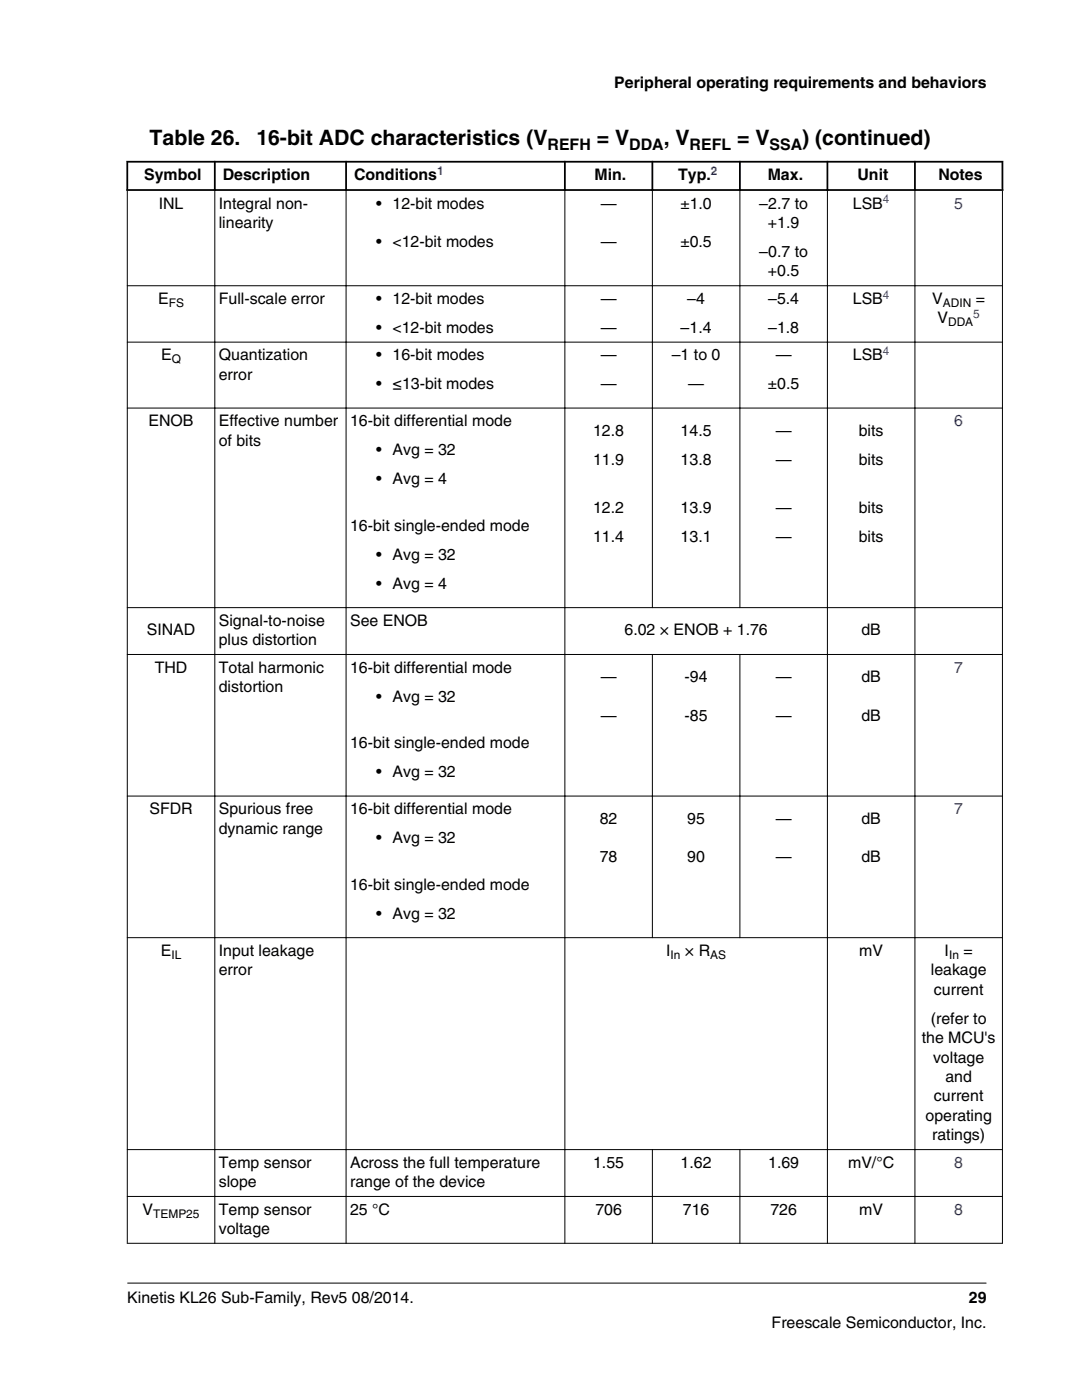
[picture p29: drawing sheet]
<svg xmlns="http://www.w3.org/2000/svg" width="216mm" height="279mm" viewBox="0 0 216 279" stroke-linecap="round" stroke-linejoin="round" font-family="sans-serif">
<defs><g id="words">
<g font-size="4.2">
<text x="29.9" y="29">Table 26.</text>
<text x="51.2" y="29">16-bit ADC characteristics (V</text>
<text x="119.1" y="29">= V</text>
<text x="132.4" y="29">, V</text>
<text x="147.1" y="29">= V</text>
<text x="160.1" y="29">) (continued)</text>
</g>
<g font-size="3.2">
<text x="122.6" y="17.5">Peripheral operating requirements and behaviors</text>
<text x="109.3" y="29.9">REFH</text>
<text x="125.6" y="29.9">DDA</text>
<text x="137.6" y="29.9">REFL</text>
<text x="153.5" y="29.9">SSA</text>
<text x="28.7" y="36">Symbol</text>
<text x="44.4" y="36">Description</text>
<text x="70.6" y="36">Conditions</text>
<text x="118.6" y="36">Min.</text>
<text x="135.3" y="36">Typ.</text>
<text x="153.2" y="36">Max.</text>
<text x="171.1" y="36">Unit</text>
<text x="187.2" y="36">Notes</text>
<text x="31.7" y="41.6">INL</text>
<text x="43.7" y="41.6">Integral non-</text>
<text x="75.1" y="41.6">• 12-bit modes</text>
<text x="119.9" y="41.6">—</text>
<text x="135.8" y="41.6">±1.0</text>
<text x="151.5" y="41.6">–2.7 to</text>
<text x="170.2" y="41.6">LSB</text>
<text x="43.7" y="45.5">linearity</text>
<text x="153.2" y="45.5">+1.9</text>
<text x="75.1" y="49.3">• &lt;12-bit modes</text>
<text x="119.9" y="49.3">—</text>
<text x="135.8" y="49.3">±0.5</text>
<text x="151.5" y="51.3">–0.7 to</text>
<text x="153.2" y="55.2">+0.5</text>
<text x="31.5" y="60.6">E</text>
<text x="43.7" y="60.6">Full-scale error</text>
<text x="75.1" y="60.6">• 12-bit modes</text>
<text x="119.9" y="60.6">—</text>
<text x="137.1" y="60.6">–4</text>
<text x="153.3" y="60.6">–5.4</text>
<text x="170.2" y="60.6">LSB</text>
<text x="186" y="60.6">V</text>
<text x="187.1" y="64.5">V</text>
<text x="194.7" y="60.6">=</text>
<text x="32.1" y="71.9">E</text>
<text x="43.7" y="71.9">Quantization</text>
<text x="75.1" y="66.4">• &lt;12-bit modes</text>
<text x="75.1" y="71.9">• 16-bit modes</text>
<text x="119.9" y="66.4">—</text>
<text x="119.9" y="71.9">—</text>
<text x="134.1" y="71.9">–1 to 0</text>
<text x="135.8" y="66.4">–1.4</text>
<text x="153.3" y="66.4">–1.8</text>
<text x="154.8" y="71.9">—</text>
<text x="170.2" y="71.9">LSB</text>
<text x="43.7" y="75.8">error</text>
<text x="75.1" y="77.7">• ≤13-bit modes</text>
<text x="119.9" y="77.7">—</text>
<text x="137.3" y="77.7">—</text>
<text x="153.2" y="77.7">±0.5</text>
<text x="29.6" y="85">ENOB</text>
<text x="43.7" y="85">Effective number</text>
<text x="43.7" y="88.9">of bits</text>
<text x="69.8" y="85">16-bit differential mode</text>
<text x="118.4" y="87">12.8</text>
<text x="135.8" y="87">14.5</text>
<text x="154.8" y="87">—</text>
<text x="171.4" y="87">bits</text>
<text x="75.1" y="90.8">• Avg = 32</text>
<text x="118.4" y="92.7">11.9</text>
<text x="135.8" y="92.7">13.8</text>
<text x="154.8" y="92.7">—</text>
<text x="171.4" y="92.7">bits</text>
<text x="75.1" y="96.6">• Avg = 4</text>
<text x="69.9" y="105.9">16-bit single-ended mode</text>
<text x="118.4" y="102.3">12.2</text>
<text x="135.8" y="102.3">13.9</text>
<text x="154.8" y="102.3">—</text>
<text x="171.4" y="102.3">bits</text>
<text x="75.1" y="111.7">• Avg = 32</text>
<text x="118.4" y="108.1">11.4</text>
<text x="135.8" y="108.1">13.1</text>
<text x="154.8" y="108.1">—</text>
<text x="171.4" y="108.1">bits</text>
<text x="75.1" y="117.5">• Avg = 4</text>
<text x="43.7" y="124.9">Signal-to-noise</text>
<text x="69.8" y="124.9">See ENOB</text>
<text x="29.3" y="126.8">SINAD</text>
<text x="43.7" y="128.8">plus distortion</text>
<text x="124.6" y="126.8">6.02 × ENOB + 1.76</text>
<text x="171.9" y="126.8">dB</text>
<text x="30.9" y="134.2">THD</text>
<text x="43.7" y="134.2">Total harmonic</text>
<text x="69.8" y="134.2">16-bit differential mode</text>
<text x="119.9" y="136.1">—</text>
<text x="136.6" y="136.1">-94</text>
<text x="154.8" y="136.1">—</text>
<text x="171.9" y="136.1">dB</text>
<text x="43.7" y="138.1">distortion</text>
<text x="75.1" y="140">• Avg = 32</text>
<text x="119.9" y="143.8">—</text>
<text x="136.6" y="143.8">-85</text>
<text x="154.8" y="143.8">—</text>
<text x="171.9" y="143.8">dB</text>
<text x="69.9" y="149.3">16-bit single-ended mode</text>
<text x="75.1" y="155.1">• Avg = 32</text>
<text x="29.8" y="162.5">SFDR</text>
<text x="43.7" y="162.5">Spurious free</text>
<text x="43.7" y="166.4">dynamic range</text>
<text x="69.8" y="162.5">16-bit differential mode</text>
<text x="119.7" y="164.4">82</text>
<text x="137.1" y="164.4">95</text>
<text x="154.8" y="164.4">—</text>
<text x="171.9" y="164.4">dB</text>
<text x="75.1" y="168.3">• Avg = 32</text>
<text x="119.7" y="172.1">78</text>
<text x="137.1" y="172.1">90</text>
<text x="154.8" y="172.1">—</text>
<text x="171.9" y="172.1">dB</text>
<text x="69.9" y="177.6">16-bit single-ended mode</text>
<text x="75.1" y="183.4">• Avg = 32</text>
<text x="32.1" y="190.7">E</text>
<text x="43.7" y="190.7">Input leakage</text>
<text x="132.9" y="190.7">I</text>
<text x="136.7" y="190.7">× R</text>
<text x="171.4" y="190.7">mV</text>
<text x="188.5" y="190.7">I</text>
<text x="192.2" y="190.7">=</text>
<text x="43.7" y="194.6">error</text>
<text x="185.7" y="194.6">leakage</text>
<text x="186.4" y="198.5">current</text>
<text x="183.9" y="208.2">the MCU's</text>
<text x="185.7" y="204.3">(refer to</text>
<text x="186.2" y="212">voltage</text>
<text x="188.6" y="215.9">and</text>
<text x="186.4" y="219.8">current</text>
<text x="184.7" y="223.7">operating</text>
<text x="186" y="227.6">ratings)</text>
<text x="43.7" y="233">Temp sensor</text>
<text x="69.8" y="233">Across the full temperature</text>
<text x="118.4" y="233">1.55</text>
<text x="135.8" y="233">1.62</text>
<text x="153.3" y="233">1.69</text>
<text x="169.2" y="233">mV/°C</text>
<text x="43.7" y="236.9">slope</text>
<text x="69.8" y="236.9">range of the device</text>
<text x="28.4" y="242.4">V</text>
<text x="43.7" y="242.4">Temp sensor</text>
<text x="69.8" y="242.4">25 °C</text>
<text x="118.8" y="242.4">706</text>
<text x="136.3" y="242.4">716</text>
<text x="153.7" y="242.4">726</text>
<text x="171.4" y="242.4">mV</text>
<text x="43.7" y="246.3">voltage</text>
<text x="25.4" y="260">Kinetis KL26 Sub-Family, Rev5 08/2014.</text>
<text x="193.3" y="260">29</text>
<text x="154" y="265">Freescale Semiconductor, Inc.</text>
</g>
<g font-size="3.2" fill="#00f">
<text x="190.4" y="41.6">5</text>
<text x="190.4" y="85">6</text>
<text x="190.4" y="134.2">7</text>
<text x="190.4" y="162.5">7</text>
<text x="190.4" y="233">8</text>
<text x="190.4" y="242.4">8</text>
</g>
<g font-size="2.4" fill="#00f">
<text x="87.2" y="34.9">1</text>
<text x="141.9" y="34.9">2</text>
<text x="176.2" y="40.6">4</text>
<text x="176.2" y="59.6">4</text>
<text x="194.2" y="63.5">5</text>
<text x="176.2" y="70.8">4</text>
</g>
<g font-size="2.4">
<text x="33.7" y="61.3">FS</text>
<text x="188.1" y="61.3">ADIN</text>
<text x="189.2" y="65.1">DDA</text>
<text x="34.3" y="72.5">Q</text>
<text x="34.2" y="191.4">IL</text>
<text x="133.8" y="191.4">In</text>
<text x="141.7" y="191.4">AS</text>
<text x="189.4" y="191.4">In</text>
<text x="30.6" y="243">TEMP25</text>
</g>
</g></defs>
<path d="M25.2 32.3h175M25.2 37.9h175M25.4 32.1v6M42.9 32.1v6M69.1 32.1v6M112.7 32.1v6M130.2 32.1v6M147.6 32.1v6M165.1 32.1v6M182.6 32.1v6M200 32.1v6" fill="none" stroke="#000" stroke-width=".35"/>
<g fill="none" stroke="#000" stroke-width=".2">
<path d="M25.4 38.1v210.1M42.9 37.7v210.5M69.1 37.7v210.5M112.7 37.7v210.5M130.2 37.7v83.7M147.6 37.7v83.7M165.1 37.7v210.5M182.6 37.7v210.5M200 38.1v210.1M25.3 57h174.8M25.3 68.3h174.8M25.3 81.4h174.8"/>
<path d="M25.3 121.3h174.8M25.3 130.6h174.8M130.2 130.5v56.7M147.6 130.5v56.7M25.3 158.9h174.8M25.3 187.1h174.8M25.3 229.4h174.8M25.3 238.8h174.8M130.2 229.3v18.9M147.6 229.3v18.9M25.3 248.1h174.8M25.4 256.1h171.4"/>
</g>
<use href="#words"/>
</svg>
